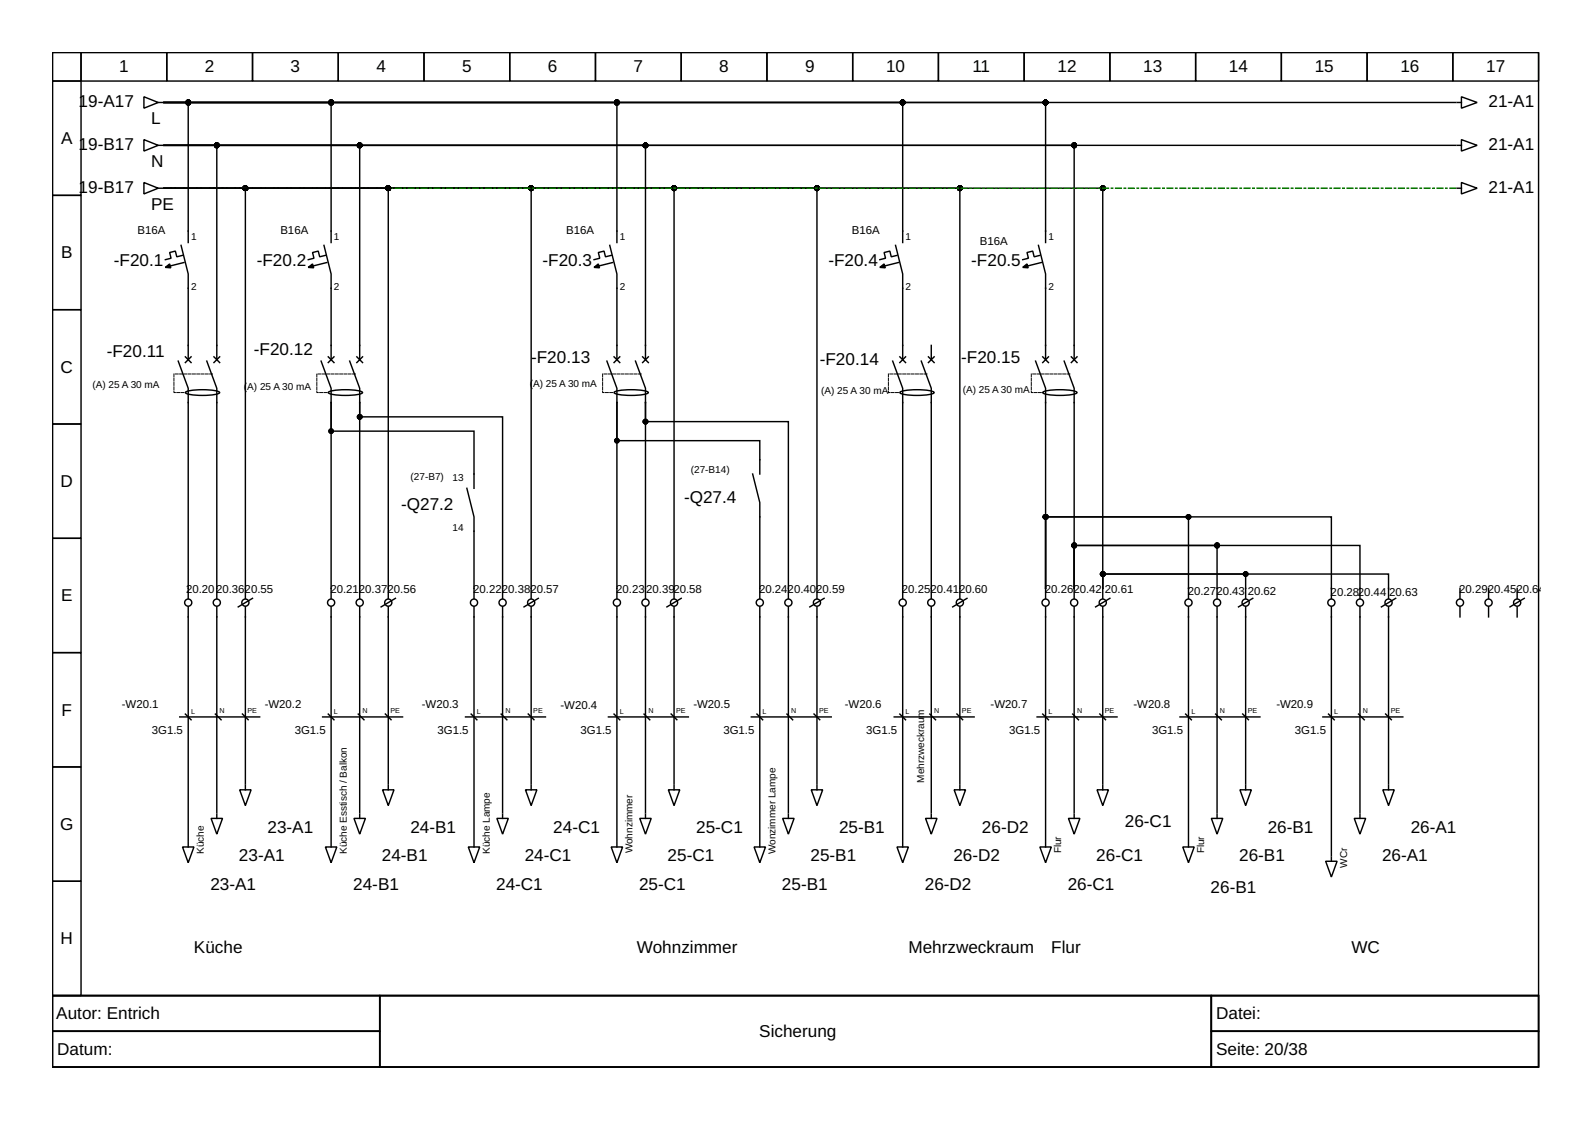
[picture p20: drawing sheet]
<svg xmlns="http://www.w3.org/2000/svg" width="297mm" height="210mm" viewBox="0 0 297 210" stroke-linecap="round" stroke-linejoin="round" font-family="sans-serif">
<defs><g id="words">
<g font-size="3.2">
<text x="22.2" y="13.5">1</text>
<text x="38.2" y="13.5">2</text>
<text x="54.2" y="13.5">3</text>
<text x="70.2" y="13.5">4</text>
<text x="86.2" y="13.5">5</text>
<text x="102.2" y="13.5">6</text>
<text x="118.2" y="13.5">7</text>
<text x="134.2" y="13.5">8</text>
<text x="150.2" y="13.5">9</text>
<text x="165.3" y="13.5">10</text>
<text x="181.4" y="13.5">11</text>
<text x="197.3" y="13.5">12</text>
<text x="213.3" y="13.5">13</text>
<text x="229.3" y="13.5">14</text>
<text x="245.3" y="13.5">15</text>
<text x="261.3" y="13.5">16</text>
<text x="277.3" y="13.5">17</text>
<text x="14.7" y="20.1">19-A17</text>
<text x="28.2" y="23.1">L</text>
<text x="277.7" y="20.1">21-A1</text>
<text x="11.4" y="26.9">A</text>
<text x="14.7" y="28.1">19-B17</text>
<text x="277.7" y="28.1">21-A1</text>
<text x="28.2" y="31.1">N</text>
<text x="14.7" y="36.1">19-B17</text>
<text x="28.2" y="39.1">PE</text>
<text x="277.7" y="36.1">21-A1</text>
<text x="11.4" y="48.2">B</text>
<text x="21.3" y="49.6">-F20.1</text>
<text x="47.9" y="49.6">-F20.2</text>
<text x="101.2" y="49.6">-F20.3</text>
<text x="154.6" y="49.6">-F20.4</text>
<text x="181.2" y="49.6">-F20.5</text>
<text x="11.3" y="69.5">C</text>
<text x="19.9" y="66.6">-F20.11</text>
<text x="47.4" y="66.3">-F20.12</text>
<text x="99.1" y="67.6">-F20.13</text>
<text x="153" y="68.2">-F20.14</text>
<text x="179.4" y="67.6">-F20.15</text>
<text x="11.3" y="90.8">D</text>
<text x="74.8" y="95.1">-Q27.2</text>
<text x="127.6" y="93.8">-Q27.4</text>
<text x="11.4" y="112.2">E</text>
<text x="11.5" y="133.5">F</text>
<text x="11.2" y="154.8">G</text>
<text x="49.9" y="155.4">23-A1</text>
<text x="76.6" y="155.4">24-B1</text>
<text x="103.2" y="155.4">24-C1</text>
<text x="129.9" y="155.4">25-C1</text>
<text x="156.6" y="155.4">25-B1</text>
<text x="183.2" y="155.4">26-D2</text>
<text x="209.9" y="154.3">26-C1</text>
<text x="236.5" y="155.4">26-B1</text>
<text x="263.2" y="155.4">26-A1</text>
<text x="44.6" y="160.7">23-A1</text>
<text x="71.2" y="160.7">24-B1</text>
<text x="97.9" y="160.7">24-C1</text>
<text x="124.6" y="160.7">25-C1</text>
<text x="151.2" y="160.7">25-B1</text>
<text x="177.9" y="160.7">26-D2</text>
<text x="204.6" y="160.7">26-C1</text>
<text x="231.2" y="160.7">26-B1</text>
<text x="257.9" y="160.7">26-A1</text>
<text x="39.3" y="166">23-A1</text>
<text x="65.9" y="166">24-B1</text>
<text x="92.6" y="166">24-C1</text>
<text x="119.2" y="166">25-C1</text>
<text x="145.9" y="166">25-B1</text>
<text x="172.6" y="166">26-D2</text>
<text x="199.2" y="166">26-C1</text>
<text x="225.9" y="166.6">26-B1</text>
<text x="11.3" y="176.2">H</text>
<text x="36.2" y="177.8">Küche</text>
<text x="118.8" y="177.8">Wohnzimmer</text>
<text x="169.5" y="177.8">Mehrzweckraum</text>
<text x="196.2" y="177.8">Flur</text>
<text x="252.1" y="177.8">WC</text>
<text x="10.5" y="190.2">Autor: Entrich</text>
<text x="226.9" y="190.2">Datei:</text>
<text x="10.7" y="196.8">Datum:</text>
<text x="141.7" y="193.5">Sicherung</text>
<text x="226.9" y="196.8">Seite: 20/38</text>
</g>
<g font-size="2.1">
<text x="25.7" y="43.6">B16A</text>
<text x="52.3" y="43.6">B16A</text>
<text x="105.6" y="43.6">B16A</text>
<text x="159" y="43.6">B16A</text>
<text x="182.8" y="45.8">B16A</text>
<text x="34.7" y="110.7">20.2020.3620.55</text>
<text x="61.6" y="110.7">20.2120.3720.56</text>
<text x="88.3" y="110.7">20.2220.3820.57</text>
<text x="115" y="110.7">20.2320.3920.58</text>
<text x="141.6" y="110.7">20.2420.4020.59</text>
<text x="168.3" y="110.7">20.2520.4120.60</text>
<text x="195" y="110.7">20.2620.42</text>
<text x="206.2" y="110.7">20.61</text>
<text x="221.6" y="111">20.2720.43</text>
<text x="232.8" y="111">20.62</text>
<text x="248.3" y="111.2">20.2820.44</text>
<text x="259.2" y="111.2">20.63</text>
<text x="272.3" y="110.7">20.2920.4520.6</text>
<text x="287.1" y="110.7">4</text>
<text x="22.7" y="132">-W20.1</text>
<text x="28.3" y="137">3G1.5</text>
<text x="49.4" y="132">-W20.2</text>
<text x="55" y="137">3G1.5</text>
<text x="78.7" y="132">-W20.3</text>
<text x="81.6" y="137">3G1.5</text>
<text x="104.6" y="132.3">-W20.4</text>
<text x="108.3" y="137">3G1.5</text>
<text x="129.4" y="132">-W20.5</text>
<text x="135" y="137">3G1.5</text>
<text x="157.6" y="132">-W20.6</text>
<text x="161.6" y="137">3G1.5</text>
<text x="184.8" y="132">-W20.7</text>
<text x="188.3" y="137">3G1.5</text>
<text x="211.5" y="132">-W20.8</text>
<text x="215" y="137">3G1.5</text>
<text x="238.1" y="132">-W20.9</text>
<text x="241.6" y="137">3G1.5</text>
</g>
<g font-size="1.9">
<text x="35.7" y="44.7">1</text>
<text x="62.3" y="44.7">1</text>
<text x="115.6" y="44.7">1</text>
<text x="169" y="44.7">1</text>
<text x="195.6" y="44.7">1</text>
<text x="35.7" y="54">2</text>
<text x="62.3" y="54">2</text>
<text x="115.6" y="54">2</text>
<text x="169" y="54">2</text>
<text x="195.6" y="54">2</text>
<text x="17.3" y="72.4">(A) 25 A 30 mA</text>
<text x="45.5" y="72.7">(</text>
<text x="46.1" y="72.7">A) 25 A 30 mA</text>
<text x="98.8" y="72.2">(</text>
<text x="99.5" y="72.2">A) 25 A 30 mA</text>
<text x="153.2" y="73.5">(A) 25 A 30 mA</text>
<text x="179.6" y="73.2">(A) 25 A 30 mA</text>
<text x="76.6" y="89.5">(27-B7)</text>
<text x="84.4" y="89.8">13</text>
<text x="128.9" y="88.2">(27-B14)</text>
<text x="84.4" y="99.1">14</text>
<text x="172.4" y="146" transform="rotate(-90 172.4 146)">Mehrzweckraum</text>
<text x="38.1" y="159.4" transform="rotate(-90 38.1 159.4)">Küche</text>
<text x="64.7" y="159.4" transform="rotate(-90 64.7 159.4)">Küche Esstisch / Balkon</text>
<text x="91.4" y="159.4" transform="rotate(-90 91.4 159.4)">Küche Lampe</text>
<text x="118" y="159.2" transform="rotate(-90 118 159.2)">Wohnzimmer</text>
<text x="144.7" y="159.4" transform="rotate(-90 144.7 159.4)">Wonzimmer Lampe</text>
<text x="198" y="159.2" transform="rotate(-90 198 159.2)">Flur</text>
<text x="224.7" y="159.2" transform="rotate(-90 224.7 159.2)">Flur</text>
<text x="251.3" y="161.9" transform="rotate(-90 251.3 161.9)">WCr</text>
</g>
<g font-size="1.3">
<text x="35.7" y="133.2">L</text>
<text x="41" y="133">N</text>
<text x="46.2" y="133">PE</text>
<text x="62.3" y="133.2">L</text>
<text x="67.6" y="133">N</text>
<text x="72.8" y="133">PE</text>
<text x="89" y="133.2">L</text>
<text x="94.3" y="133">N</text>
<text x="99.5" y="133">PE</text>
<text x="115.6" y="133.2">L</text>
<text x="121" y="133">N</text>
<text x="126.2" y="133">PE</text>
<text x="142.3" y="133.2">L</text>
<text x="147.6" y="133">N</text>
<text x="152.8" y="133">PE</text>
<text x="169" y="133.2">L</text>
<text x="174.3" y="133">N</text>
<text x="179.5" y="133">PE</text>
<text x="195.6" y="133.2">L</text>
<text x="201" y="133">N</text>
<text x="206.2" y="133">PE</text>
<text x="222.3" y="133.2">L</text>
<text x="227.6" y="133">N</text>
<text x="232.8" y="133">PE</text>
<text x="248.9" y="133.2">L</text>
<text x="254.3" y="133">N</text>
<text x="259.5" y="133">PE</text>
</g>
</g></defs>
<g fill="none" stroke="#000" stroke-width=".27">
<path d="M9.8 9.8h277.3v176h-277.3zM9.8 9.8h5.3v5.3h-5.3zM9.8 15.1h5.3v21.4h-5.3zM15.1 9.8h16v5.3h-16zM26.9 18.1l2.6 1-2.6 1.1zM29.5 19.1h.8M30.6 19.1h241M30.6 19.1h4.5v26.1M30.6 19.1h137.8v26.1M30.6 19.1h31.2v26.1M30.6 19.1h164.5v26.1M30.6 19.1h84.5v26.1"/>
<path d="M31.1 9.8h16v5.3h-16zM47.1 9.8h16v5.3h-16zM63.1 9.8h16v5.3h-16zM79.1 9.8h16v5.3h-16zM95.1 9.8h16v5.3h-16zM111.1 9.8h16v5.3h-16zM127.1 9.8h16v5.3h-16zM143.1 9.8h16v5.3h-16zM159.1 9.8h16v5.3h-16zM175.1 9.8h16v5.3h-16zM191.1 9.8h16v5.3h-16zM207.1 9.8h16v5.3h-16z"/>
<path d="M223.1 9.8h16v5.3h-16zM239.1 9.8h16v5.3h-16zM255.1 9.8h16v5.3h-16zM271.1 9.8h16v5.3h-16zM271.9 19.1h.8M272.7 18.1l2.9 1-2.9 1.1zM9.8 36.5h5.3v21.3h-5.3zM26.9 34.1l2.6 1-2.6 1.1zM26.9 26.1l2.6 1-2.6 1.1zM29.5 27.1h.8M29.5 35.1h.8M30.6 35.1h95.2v76.5"/>
<path d="M30.6 35.1h175.2v74.7M30.6 27.1h36.5v40M30.6 35.1h121.8v76.5M30.6 35.1h148.5v76.5M30.6 27.1h241M30.6 35.1h68.5v76.5M30.6 27.1h169.8v40M30.6 27.1h9.9v40M30.6 35.1h15.2v76.5M30.6 27.1h89.8v40M30.6 35.1h41.8v76.5M271.9 27.1h.8"/>
<path d="M271.9 35.1h.8M272.7 26.1l2.9 1-2.9 1.1zM272.7 34.1l2.9 1-2.9 1.1zM9.8 57.8h5.3v21.3h-5.3zM33.8 45.8l1.3 5.3v16M34.1 47.6l-1.1 .3-.3-1.1-1 .3 .2 1.1-1 .2M34.3 49l-3.2 .8M60.4 45.8l1.4 5.3v16M60.7 47.6l-1.1 .3-.2-1.1-1.1 .3 .3 1.1-1.1 .2M61 49l-3.2 .8M113.8 45.8l1.3 5.3v16M114 47.6l-1 .3-.3-1.1-1.1 .3 .3 1.1-1.1 .2"/>
<path d="M114.3 49l-3.2 .8M167.1 45.8l1.3 5.3v16M167.4 47.6l-1.1 .3-.3-1.1-1 .3 .2 1.1-1 .2M167.6 49l-3.2 .8M193.8 45.8l1.3 5.3v16M194 47.6l-1 .3-.3-1.1-1.1 .3 .3 1.1-1.1 .2M194.3 49l-3.2 .8M9.8 79.1h5.3v21.3h-5.3zM33.3 67.4l1.8 5v39.2M34.6 66.6l1.1 1M34.7 73.1a12.4 12.4 0 0 1 6.2 0l.1 .1a5.3 5.3 0 0 1-3.2 .6l-1.6-.1a2.19 2.19 0 0 1-1.6-.5zM35.7 66.6l-1.1 1"/>
<path d="M38.6 67.4l1.9 5v39.2M39.9 66.6l1.1 1M41 66.6l-1.1 1M59.9 67.4l1.9 5v2.7M61.2 66.6l1.1 1M61.4 73.1a12.4 12.4 0 0 1 6.1 0l.1 .1a5.3 5.3 0 0 1-3.2 .6l-1.6-.1a2.19 2.19 0 0 1-1.6-.5zM61.8 75.1v36.5M61.8 75.1v5.3h26.6v10.7M62.3 66.6l-1.1 1M65.2 67.4l1.9 5v2.7M66.6 66.6l1 1M67.1 75.1v2.7h26.7v33.8"/>
<path d="M67.1 75.1v36.5M67.6 66.6l-1 1M113.2 67.4l1.9 5v2.7M114.6 66.6l1 1M114.7 73.1a12.4 12.4 0 0 1 6.2 0l.1 .1a5.3 5.3 0 0 1-3.2 .6l-1.6-.1a2.19 2.19 0 0 1-1.6-.5zM115.1 75.1v36.5M115.1 75.1v7.1h26.7v6.2M115.6 66.6l-1 1M118.6 67.4l1.8 5v2.7M119.9 66.6l1.1 1M120.4 75.1v36.5M120.4 75.1v3.6h26.7v32.9"/>
<path d="M121 66.6l-1.1 1M166.6 67.4l1.8 5v39.2M167.9 66.6l1.1 1M168 73.1a12.4 12.4 0 0 1 6.2 0l.1 .1a5.3 5.3 0 0 1-3.2 .6l-1.6-.1a2.19 2.19 0 0 1-1.6-.5zM169 66.6l-1.1 1M171.9 67.4l1.9 5v39.2M173.2 66.6l1.1 1M173.8 64.4v2.7M174.3 66.6l-1.1 1M193.2 67.4l1.9 5v37.4M194.6 66.6l1 1M194.7 73.1a12.4 12.4 0 0 1 6.1 0l.2 .1a5.3 5.3 0 0 1-3.2 .6l-1.7-.1a2.19 2.19 0 0 1-1.5-.5z"/>
<path d="M195.6 66.6l-1 1M198.6 67.4l1.8 5v37.4M199.9 66.6l1.1 1M201 66.6l-1.1 1M87.1 91.1l1.3 5.3v15.2M140.4 88.4l1.4 5.4v17.8M9.8 100.4h5.3v21.4h-5.3zM35.1 113.2v43.8M40.5 113.2v38.4M45.8 113.2v33.1M47.1 111.6l-2.7 1.6M61.8 113.2v43.8"/>
<path d="M67.1 113.2v38.4M72.4 113.2v33.1M73.8 111.6l-2.7 1.6M88.4 113.2v43.8M93.8 113.2v38.4M99.1 113.2v33.1M100.4 111.6l-2.6 1.6M115.1 113.2v43.8M120.4 113.2v38.4M125.8 113.2v33.1M127.1 111.6l-2.7 1.6M141.8 113.2v43.8"/>
<path d="M147.1 113.2v38.4M152.4 113.2v33.1M153.8 111.6l-2.7 1.6M168.4 113.2v43.8M173.8 113.2v38.4M179.1 113.2v33.1M180.4 111.6l-2.6 1.6M195.1 113.2v43.8M195.1 109.8v1.8M195.1 109.8v-13.4h53.3v15.2M195.1 109.8v-13.4h26.6v15.2M200.4 113.2v38.4"/>
<path d="M200.4 109.8v1.8M200.4 109.8v-8h53.3v9.8M200.4 109.8v-8h26.7v9.8M205.8 109.8v-2.7h26.6v4.5M205.8 109.8v-2.7h53.3v4.5M205.8 113.2v33.1M205.8 109.8v1.8M207.1 111.6l-2.7 1.6M221.7 113.2v43.8M227.1 113.2v38.4M232.4 113.2v33.1M233.7 111.6l-2.6 1.6"/>
<path d="M248.4 113.2v46.4M253.7 113.2v38.4M259.1 113.2v33.1M260.4 111.6l-2.7 1.6M272.4 109.8v1.8M272.4 113.2v1.9M277.7 109.8v1.8M277.7 113.2v1.9M283.1 109.8v1.8M283.1 113.2v1.9M284.4 111.6l-2.7 1.6M9.8 121.8h5.3v21.3h-5.3z"/>
<path d="M33.5 133.8h14.9M34.6 133.2l1.1 1.1M40.2 133.2l1.1 1.1M45.2 133.2l1.1 1.1M60.2 133.8h14.9M61.2 133.2l1.1 1.1M66.8 133.2l1.1 1.1M71.9 133.2l1.1 1.1M86.9 133.8h14.9M87.9 133.2l1.1 1.1M93.5 133.2l1.1 1.1M98.6 133.2l1 1.1"/>
<path d="M113.5 133.8h14.9M114.6 133.2l1 1.1M120.2 133.2l1 1.1M125.2 133.2l1.1 1.1M140.2 133.8h14.9M141.2 133.2l1.1 1.1M146.8 133.2l1.1 1.1M151.9 133.2l1 1.1M166.8 133.8h15M167.9 133.2l1.1 1.1M173.5 133.2l1.1 1.1M178.5 133.2l1.1 1.1"/>
<path d="M193.5 133.8h14.9M194.6 133.2l1 1.1M200.2 133.2l1 1.1M205.2 133.2l1.1 1.1M220.2 133.8h14.9M221.2 133.2l1.1 1.1M226.8 133.2l1.1 1.1M231.9 133.2l1 1.1M246.8 133.8h14.9M247.9 133.2l1 1.1M253.5 133.2l1 1.1M258.5 133.2l1.1 1.1"/>
<path d="M9.8 143.1h5.3v21.3h-5.3zM34.1 158h2.1l-1.1 3zM35.1 157.2v.8M39.4 152.7h2.1l-1 2.9zM40.5 151.9v.8M44.7 147.4h2.1l-1 2.9zM45.8 146.6v.8M60.7 158h2.1l-1 3zM61.8 157.2v.8M66 152.7h2.2l-1.1 2.9zM67.1 151.9v.8M71.4 147.4h2.1l-1.1 2.9z"/>
<path d="M72.4 146.6v.8M87.4 158h2.1l-1.1 3zM88.4 157.2v.8M92.7 152.7h2.1l-1 2.9zM93.8 151.9v.8M98 147.4h2.2l-1.1 2.9zM99.1 146.6v.8M114 158h2.2l-1.1 3zM115.1 157.2v.8M119.4 152.7h2.1l-1.1 2.9zM120.4 151.9v.8M124.7 147.4h2.1l-1 2.9z"/>
<path d="M125.8 146.6v.8M140.7 158h2.1l-1 3zM141.8 157.2v.8M146 152.7h2.2l-1.1 2.9zM147.1 151.9v.8M151.4 147.4h2.1l-1.1 2.9zM152.4 146.6v.8M167.4 158h2.1l-1.1 3zM168.4 157.2v.8M172.7 152.7h2.1l-1 2.9zM173.8 151.9v.8M178 147.4h2.2l-1.1 2.9z"/>
<path d="M179.1 146.6v.8M194 158h2.2l-1.1 3zM195.1 157.2v.8M199.4 152.7h2.1l-1.1 2.9zM200.4 151.9v.8M204.7 147.4h2.1l-1 2.9zM205.8 146.6v.8M220.7 158h2.1l-1.1 3zM221.7 157.2v.8M226 152.7h2.1l-1 2.9zM227.1 151.9v.8M231.3 147.4h2.2l-1.1 2.9z"/>
<path d="M232.4 146.6v.8M248.4 159.9v.8M252.7 152.7h2.1l-1.1 2.9zM253.7 151.9v.8M258 147.4h2.1l-1 2.9zM259.1 146.6v.8M9.8 164.4h5.3v21.4h-5.3zM247.3 160.7h2.2l-1.1 2.9zM9.8 185.8h277.3v13.3h-277.3zM9.8 185.8h61v6.6h-61zM9.8 192.4h61v6.7h-61zM70.8 185.8h155.2v13.3h-155.2z"/>
<path d="M226 185.8h61.1v6.6h-61.1zM226 192.4h61.1v6.7h-61.1z"/>
<circle cx="35.1" cy="112.4" r=".67"/>
<circle cx="40.5" cy="112.4" r=".67"/>
<circle cx="45.8" cy="112.4" r=".67"/>
<circle cx="61.8" cy="112.4" r=".67"/>
<circle cx="67.1" cy="112.4" r=".67"/>
<circle cx="72.4" cy="112.4" r=".67"/>
<circle cx="88.4" cy="112.4" r=".67"/>
<circle cx="93.8" cy="112.4" r=".67"/>
<circle cx="99.1" cy="112.4" r=".67"/>
<circle cx="115.1" cy="112.4" r=".67"/>
<circle cx="120.4" cy="112.4" r=".67"/>
<circle cx="125.8" cy="112.4" r=".67"/>
<circle cx="141.8" cy="112.4" r=".67"/>
<circle cx="147.1" cy="112.4" r=".67"/>
<circle cx="152.4" cy="112.4" r=".67"/>
<circle cx="168.4" cy="112.4" r=".67"/>
<circle cx="173.8" cy="112.4" r=".67"/>
<circle cx="179.1" cy="112.4" r=".67"/>
<circle cx="195.1" cy="112.4" r=".67"/>
<circle cx="200.4" cy="112.4" r=".67"/>
<circle cx="205.8" cy="112.4" r=".67"/>
<circle cx="221.7" cy="112.4" r=".67"/>
<circle cx="227.1" cy="112.4" r=".67"/>
<circle cx="232.4" cy="112.4" r=".67"/>
<circle cx="248.4" cy="112.4" r=".67"/>
<circle cx="253.7" cy="112.4" r=".67"/>
<circle cx="259.1" cy="112.4" r=".67"/>
<circle cx="272.4" cy="112.4" r=".67"/>
<circle cx="277.7" cy="112.4" r=".67"/>
<circle cx="283.1" cy="112.4" r=".67"/>
</g>
<g fill="#000" stroke="#000" stroke-width=".27">
<path d="M30.9 49.9l.8-.7 .2 .8zM57.5 49.9l.8-.7 .2 .8zM110.8 49.9l.8-.7 .3 .8zM164.2 49.9l.8-.7 .2 .8zM190.8 49.9l.8-.7 .2 .8z"/>
<circle cx="35.1" cy="19.1" r=".4"/>
<circle cx="61.8" cy="19.1" r=".4"/>
<circle cx="115.1" cy="19.1" r=".4"/>
<circle cx="168.4" cy="19.1" r=".4"/>
<circle cx="195.1" cy="19.1" r=".4"/>
<circle cx="40.5" cy="27.1" r=".4"/>
<circle cx="45.8" cy="35.1" r=".4"/>
<circle cx="67.1" cy="27.1" r=".4"/>
<circle cx="72.4" cy="35.1" r=".4"/>
<circle cx="99.1" cy="35.1" r=".4"/>
<circle cx="120.4" cy="27.1" r=".4"/>
<circle cx="125.8" cy="35.1" r=".4"/>
<circle cx="152.4" cy="35.1" r=".4"/>
<circle cx="179.1" cy="35.1" r=".4"/>
<circle cx="200.4" cy="27.1" r=".4"/>
<circle cx="205.8" cy="35.1" r=".4"/>
<circle cx="67.1" cy="77.8" r=".4"/>
<circle cx="120.4" cy="78.7" r=".4"/>
<circle cx="61.8" cy="80.4" r=".4"/>
<circle cx="115.1" cy="82.2" r=".4"/>
<circle cx="195.1" cy="96.4" r=".4"/>
<circle cx="221.7" cy="96.4" r=".4"/>
<circle cx="200.4" cy="101.8" r=".4"/>
<circle cx="205.8" cy="107.1" r=".4"/>
<circle cx="227.1" cy="101.8" r=".4"/>
<circle cx="232.4" cy="107.1" r=".4"/>
</g>
<path d="M39.7 69.8h-7.2v3.4h2.1M66.3 69.8h-7.2v3.4h2.1M119.6 69.8h-7.2v3.4h2.2M173 69.8h-7.2v3.4h2.1M199.6 69.8h-7.2v3.4h2.2" fill="none" stroke="#000" stroke-width=".19" stroke-dasharray=".5 .3"/>
<path d="M271.6 35.1h-241" fill="none" stroke="#087c00" stroke-width=".27" stroke-dasharray="1.1 .5 .3 .5"/>
<use href="#words"/>
</svg>
